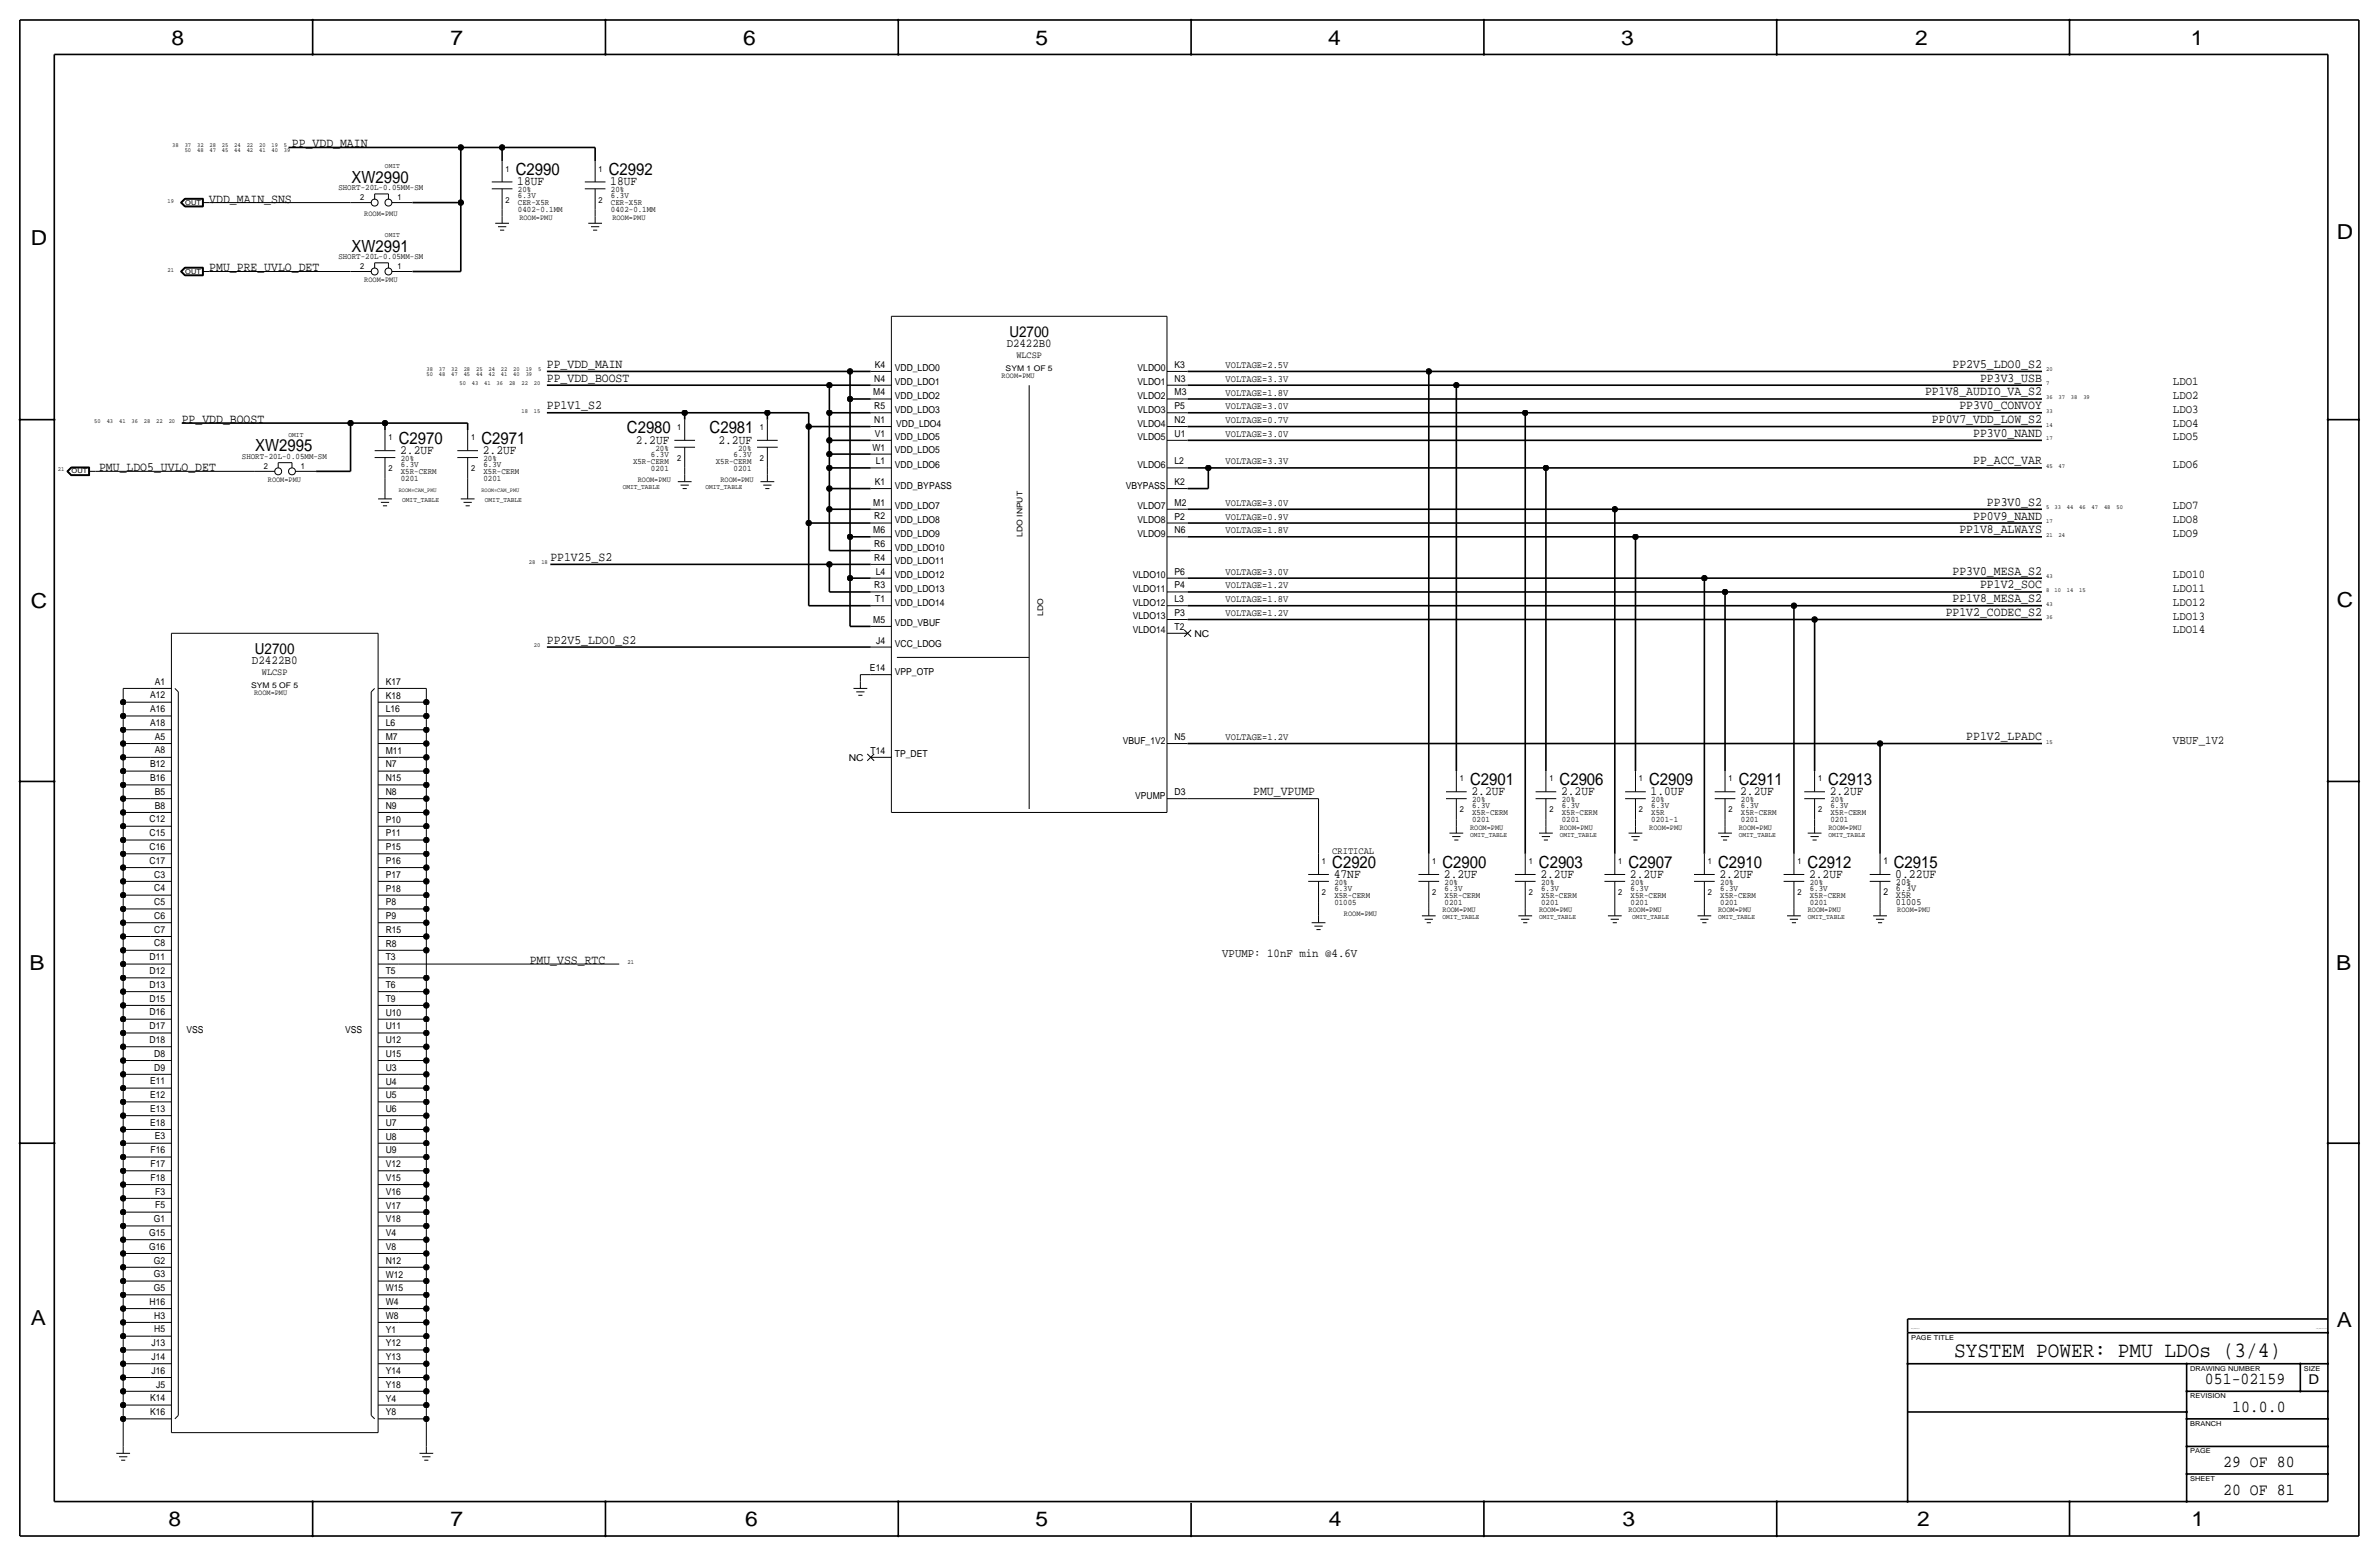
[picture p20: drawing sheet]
<svg xmlns="http://www.w3.org/2000/svg" width="877mm" height="574mm" viewBox="0 0 877 574" stroke-linecap="round" stroke-linejoin="round" font-family="sans-serif">
<defs><g id="words">
<text font-size="8" x="720.5" y="500.1">SYSTEM POWER: PMU LDOs (3/4)</text>
<g font-size="7.6">
<text x="63.2" y="16.5">8</text>
<text x="166.1" y="16.5">7</text>
<text x="274" y="16.5">6</text>
<text x="381.7" y="16.5">5</text>
<text x="489.7" y="16.5">4</text>
<text x="597.6" y="16.5">3</text>
<text x="706.1" y="16.5">2</text>
<text x="807.7" y="16.5">1</text>
<text x="861.5" y="88.1">D</text>
<text x="11.4" y="90.4">D</text>
<text x="11.4" y="224.3">C</text>
<text x="861.5" y="223.8">C</text>
<text x="10.8" y="357.6">B</text>
<text x="861.3" y="357.4">B</text>
<text x="11.3" y="488.4">A</text>
<text x="861.5" y="489.2">A</text>
<text x="62.2" y="562.6">8</text>
<text x="166" y="562.6">7</text>
<text x="274.8" y="562.6">6</text>
<text x="381.7" y="562.6">5</text>
<text x="489.9" y="562.6">4</text>
<text x="598.1" y="562.6">3</text>
<text x="706.8" y="562.6">2</text>
<text x="807.9" y="562.6">1</text>
</g>
<g font-size="6.2">
<text x="190.2" y="64.5">C2990</text>
<text x="224.5" y="64.5">C2992</text>
<text x="129.6" y="67.3">XW2990</text>
<text x="129.6" y="92.7">XW2991</text>
<text x="231.1" y="159.8">C2980</text>
<text x="261.6" y="159.8">C2981</text>
<text x="94.1" y="166.4">XW2995</text>
<text x="147" y="163.6">C2970</text>
<text x="177.5" y="163.6">C2971</text>
<text x="542" y="289.3">C2901</text>
<text x="575" y="289.3">C2906</text>
<text x="608" y="289.3">C2909</text>
<text x="641" y="289.3">C2911</text>
<text x="674" y="289.3">C2913</text>
<text x="491.2" y="319.8">C2920</text>
<text x="531.8" y="319.8">C2900</text>
<text x="567.4" y="319.8">C2903</text>
<text x="600.4" y="319.8">C2907</text>
<text x="633.4" y="319.8">C2910</text>
<text x="666.4" y="319.8">C2912</text>
<text x="698.2" y="319.8">C2915</text>
<text x="812.9" y="510.3">051-02159</text>
<text x="822.9" y="520.4">10.0.0</text>
<text x="819.6" y="540.8">29 OF 80</text>
<text x="819.6" y="550.9">20 OF 81</text>
</g>
<g font-size="5.6">
<text x="372.1" y="124.2">U2700</text>
<text x="94" y="241">U2700</text>
</g>
<text font-size="5" x="851.1" y="510.3">D</text>
<g font-size="4.7">
<text x="107.6" y="54.3">PP_VDD_MAIN</text>
<text x="190.7" y="68.3">18UF</text>
<text x="225" y="68.3">18UF</text>
<text x="77.2" y="74.7">VDD_MAIN_SNS</text>
<text x="77.2" y="100.1">PMU_PRE_UVLO_DET</text>
<text x="201.6" y="135.6">PP_VDD_MAIN</text>
<text x="719.8" y="135.6">PP2V5_LDO0_S2</text>
<text x="201.6" y="140.7">PP_VDD_BOOST</text>
<text x="730" y="140.7">PP3V3_USB</text>
<text x="709.7" y="145.8">PP1V8_AUDIO_VA_S2</text>
<text x="67" y="155.9">PP_VDD_BOOST</text>
<text x="201.6" y="150.9">PP1V1_S2</text>
<text x="712.2" y="155.9">PP0V7_VDD_LOW_S2</text>
<text x="722.4" y="150.9">PP3V0_CONVOY</text>
<text x="727.5" y="161">PP3V0_NAND</text>
<text x="147.5" y="167.4">2.2UF</text>
<text x="178" y="167.4">2.2UF</text>
<text x="234.4" y="163.6">2.2UF</text>
<text x="264.8" y="163.6">2.2UF</text>
<text x="36.5" y="173.7">PMU_LDO5_UVLO_DET</text>
<text x="727.5" y="171.2">PP_ACC_VAR</text>
<text x="727.5" y="191.5">PP0V9_NAND</text>
<text x="732.5" y="186.4">PP3V0_S2</text>
<text x="722.4" y="196.6">PP1V8_ALWAYS</text>
<text x="202.9" y="206.7">PP1V25_S2</text>
<text x="719.8" y="211.8">PP3V0_MESA_S2</text>
<text x="719.8" y="222">PP1V8_MESA_S2</text>
<text x="730" y="216.9">PP1V2_SOC</text>
<text x="717.3" y="227.1">PP1V2_CODEC_S2</text>
<text x="201.6" y="237.2">PP2V5_LDO0_S2</text>
<text x="724.9" y="272.8">PP1V2_LPADC</text>
<text x="462" y="293.1">PMU_VPUMP</text>
<text x="542.5" y="293.1">2.2UF</text>
<text x="575.5" y="293.1">2.2UF</text>
<text x="608.5" y="293.1">1.0UF</text>
<text x="641.6" y="293.1">2.2UF</text>
<text x="674.6" y="293.1">2.2UF</text>
<text x="491.7" y="323.6">47NF</text>
<text x="532.3" y="323.6">2.2UF</text>
<text x="567.9" y="323.6">2.2UF</text>
<text x="600.9" y="323.6">2.2UF</text>
<text x="633.9" y="323.6">2.2UF</text>
<text x="667" y="323.6">2.2UF</text>
<text x="698.7" y="323.6">0.22UF</text>
<text x="195.3" y="355.3">PMU_VSS_RTC</text>
</g>
<text font-size="4.5" x="92.8" y="244.9">D2422B0</text>
<g font-size="4.4">
<text x="371.1" y="128">D2422B0</text>
<text x="801.1" y="142">LDO1</text>
<text x="801.1" y="147.1">LDO2</text>
<text x="801.1" y="152.2">LDO3</text>
<text x="801.1" y="157.2">LDO4</text>
<text x="801.1" y="162.3">LDO5</text>
<text x="801.1" y="172.5">LDO6</text>
<text x="801.1" y="187.7">LDO7</text>
<text x="801.1" y="192.8">LDO8</text>
<text x="801.1" y="197.9">LDO9</text>
<text x="801.1" y="213.1">LDO10</text>
<text x="801.1" y="218.2">LDO11</text>
<text x="801.1" y="223.3">LDO12</text>
<text x="801.1" y="233.4">LDO14</text>
<text x="801.1" y="228.3">LDO13</text>
<text x="801.1" y="274.1">VBUF_1V2</text>
<text x="450.6" y="352.8">VPUMP: 10nF min @4.6V</text>
</g>
<g font-size="3.6">
<text x="451.8" y="135.6">VOLTAGE=2.5V</text>
<text x="451.8" y="140.7">VOLTAGE=3.3V</text>
<text x="451.8" y="145.8">VOLTAGE=1.8V</text>
<text x="451.8" y="150.9">VOLTAGE=3.0V</text>
<text x="451.8" y="156">VOLTAGE=0.7V</text>
<text x="451.8" y="161">VOLTAGE=3.0V</text>
<text x="451.8" y="171.2">VOLTAGE=3.3V</text>
<text x="451.8" y="186.4">VOLTAGE=3.0V</text>
<text x="451.8" y="191.5">VOLTAGE=0.9V</text>
<text x="451.8" y="196.6">VOLTAGE=1.8V</text>
<text x="451.8" y="211.8">VOLTAGE=3.0V</text>
<text x="451.8" y="222">VOLTAGE=1.8V</text>
<text x="451.8" y="216.9">VOLTAGE=1.2V</text>
<text x="451.8" y="227.1">VOLTAGE=1.2V</text>
<text x="451.8" y="272.8">VOLTAGE=1.2V</text>
<text x="491.2" y="314.7">CRITICAL</text>
</g>
<g font-size="3.5">
<text x="374.7" y="131.8">WLCSP</text>
<text x="322.5" y="135.6">K4</text>
<text x="329.9" y="136.9">VDD_LDO0</text>
<text x="419.4" y="136.9">VLDO0</text>
<text x="433" y="135.6">K3</text>
<text x="322.3" y="140.7">N4</text>
<text x="329.9" y="142">VDD_LDO1</text>
<text x="419.4" y="142">VLDO1</text>
<text x="433" y="140.7">N3</text>
<text x="322" y="145.8">M4</text>
<text x="329.9" y="147.1">VDD_LDO2</text>
<text x="419.4" y="147">VLDO2</text>
<text x="433" y="145.8">M3</text>
<text x="322.3" y="155.9">N1</text>
<text x="322.3" y="150.8">R5</text>
<text x="329.9" y="152.1">VDD_LDO3</text>
<text x="419.4" y="152.1">VLDO3</text>
<text x="433" y="155.9">N2</text>
<text x="433" y="150.9">P5</text>
<text x="322.5" y="161">V1</text>
<text x="330.4" y="157.2">VDD_LDO4</text>
<text x="419.4" y="157.2">VLDO4</text>
<text x="433" y="161">U1</text>
<text x="321.6" y="166.1">W1</text>
<text x="329.9" y="162">VDD_LDO5</text>
<text x="329.9" y="167.1">VDD_LDO5</text>
<text x="419.4" y="162.3">VLDO5</text>
<text x="322.8" y="171.2">L1</text>
<text x="329.9" y="172.5">VDD_LDO6</text>
<text x="419.4" y="172.5">VLDO6</text>
<text x="433" y="171.2">L2</text>
<text x="322.5" y="178.8">K1</text>
<text x="433" y="178.8">K2</text>
<text x="329.9" y="180.1">VDD_BYPASS</text>
<text x="415" y="180.1">VBYPASS</text>
<text x="322" y="186.4">M1</text>
<text x="322.3" y="191.5">R2</text>
<text x="329.9" y="187.7">VDD_LDO7</text>
<text x="419.4" y="187.7">VLDO7</text>
<text x="433" y="191.5">P2</text>
<text x="433" y="186.4">M2</text>
<text x="322" y="196.6">M6</text>
<text x="329.9" y="192.8">VDD_LDO8</text>
<text x="329.9" y="197.8">VDD_LDO9</text>
<text x="419.4" y="192.8">VLDO8</text>
<text x="419.4" y="197.9">VLDO9</text>
<text x="433" y="196.6">N6</text>
<text x="322.3" y="201.6">R6</text>
<text x="329.9" y="202.9">VDD_LDO10</text>
<text x="322.3" y="206.7">R4</text>
<text x="329.9" y="208">VDD_LDO11</text>
<text x="322.8" y="211.8">L4</text>
<text x="329.9" y="213.1">VDD_LDO12</text>
<text x="417.6" y="213.1">VLDO10</text>
<text x="433" y="211.8">P6</text>
<text x="322.3" y="216.9">R3</text>
<text x="322.7" y="222">T1</text>
<text x="329.9" y="218.2">VDD_LDO13</text>
<text x="417.6" y="218.2">VLDO11</text>
<text x="433" y="222">L3</text>
<text x="433" y="216.9">P4</text>
<text x="329.9" y="223.3">VDD_LDO14</text>
<text x="417.6" y="223.3">VLDO12</text>
<text x="433" y="227.1">P3</text>
<text x="322" y="229.6">M5</text>
<text x="329.9" y="230.9">VDD_VBUF</text>
<text x="417.6" y="233.4">VLDO14</text>
<text x="417.6" y="228.3">VLDO13</text>
<text x="433" y="232.1">T2</text>
<text x="323" y="237.2">J4</text>
<text x="329.9" y="238.5">VCC_LDOG</text>
<text x="440.4" y="234.7">NC</text>
<text x="96.6" y="248.7">WLCSP</text>
<text x="320.7" y="247.4">E14</text>
<text x="329.9" y="248.7">VPP_OTP</text>
<text x="55.3" y="257.4">A12</text>
<text x="57.1" y="252.3">A1</text>
<text x="142.2" y="257.5">K18</text>
<text x="142.2" y="252.4">K17</text>
<text x="55.3" y="262.5">A16</text>
<text x="142.2" y="262.6">L16</text>
<text x="55.3" y="267.6">A18</text>
<text x="142.2" y="267.6">L6</text>
<text x="57.1" y="272.6">A5</text>
<text x="142.2" y="272.7">M7</text>
<text x="414" y="274.1">VBUF_1V2</text>
<text x="433" y="272.8">N5</text>
<text x="57.1" y="277.7">A8</text>
<text x="142.2" y="277.8">M11</text>
<text x="312.9" y="280.4">NC</text>
<text x="320.9" y="277.8">T14</text>
<text x="329.9" y="279.1">TP_DET</text>
<text x="55.3" y="287.9">B16</text>
<text x="55.3" y="282.8">B12</text>
<text x="142.2" y="288">N15</text>
<text x="142.2" y="282.9">N7</text>
<text x="57.1" y="293">B5</text>
<text x="142.2" y="293">N8</text>
<text x="433" y="293.1">D3</text>
<text x="57.1" y="298">B8</text>
<text x="142.2" y="298.1">N9</text>
<text x="418.5" y="294.4">VPUMP</text>
<text x="55.1" y="303.1">C12</text>
<text x="142.2" y="303.2">P10</text>
<text x="55.1" y="308.2">C15</text>
<text x="142.2" y="308.3">P11</text>
<text x="55.1" y="313.3">C16</text>
<text x="142.2" y="313.4">P15</text>
<text x="55.1" y="318.4">C17</text>
<text x="56.9" y="323.5">C3</text>
<text x="142.2" y="323.5">P17</text>
<text x="142.2" y="318.4">P16</text>
<text x="694.4" y="318.5">1</text>
<text x="56.9" y="328.5">C4</text>
<text x="142.2" y="328.6">P18</text>
<text x="694.4" y="329.9">2</text>
<text x="699" y="328.4">6.3V</text>
<text x="699" y="326.1">20%</text>
<text x="56.9" y="333.6">C5</text>
<text x="142.2" y="333.7">P8</text>
<text x="699" y="333.5">01005</text>
<text x="699" y="331">X5R</text>
<text x="56.9" y="338.7">C6</text>
<text x="142.2" y="338.8">P9</text>
<text x="56.9" y="343.8">C7</text>
<text x="142.2" y="343.9">R15</text>
<text x="55.1" y="353.9">D11</text>
<text x="56.9" y="348.9">C8</text>
<text x="142.2" y="348.9">R8</text>
<text x="55.1" y="359">D12</text>
<text x="142.2" y="359.1">T5</text>
<text x="142.2" y="354">T3</text>
<text x="55.1" y="364.1">D13</text>
<text x="142.2" y="364.2">T6</text>
<text x="55.1" y="369.2">D15</text>
<text x="142.2" y="369.3">T9</text>
<text x="55.1" y="374.3">D16</text>
<text x="142.2" y="374.3">U10</text>
<text x="55.1" y="379.4">D17</text>
<text x="68.8" y="380.7">VSS</text>
<text x="127.2" y="380.7">VSS</text>
<text x="142.2" y="379.4">U11</text>
<text x="55.1" y="384.4">D18</text>
<text x="56.9" y="389.5">D8</text>
<text x="142.2" y="389.6">U15</text>
<text x="142.2" y="384.5">U12</text>
<text x="56.9" y="394.6">D9</text>
<text x="142.2" y="394.7">U3</text>
<text x="55.3" y="399.7">E11</text>
<text x="142.2" y="399.8">U4</text>
<text x="55.3" y="404.8">E12</text>
<text x="142.2" y="404.8">U5</text>
<text x="55.3" y="409.8">E13</text>
<text x="142.2" y="409.9">U6</text>
<text x="55.3" y="414.9">E18</text>
<text x="142.2" y="415">U7</text>
<text x="55.5" y="425.1">F16</text>
<text x="57.1" y="420">E3</text>
<text x="142.2" y="425.2">U9</text>
<text x="142.2" y="420.1">U8</text>
<text x="55.5" y="430.2">F17</text>
<text x="142.2" y="430.2">V12</text>
<text x="55.5" y="435.3">F18</text>
<text x="142.2" y="435.3">V15</text>
<text x="57.2" y="440.3">F3</text>
<text x="142.2" y="440.4">V16</text>
<text x="57.2" y="445.4">F5</text>
<text x="142.2" y="445.5">V17</text>
<text x="55" y="455.6">G15</text>
<text x="56.7" y="450.5">G1</text>
<text x="142.2" y="455.7">V4</text>
<text x="142.2" y="450.6">V18</text>
<text x="55" y="460.7">G16</text>
<text x="142.2" y="460.7">V8</text>
<text x="56.7" y="465.7">G2</text>
<text x="142.2" y="465.8">N12</text>
<text x="56.7" y="470.8">G3</text>
<text x="142.2" y="470.9">W12</text>
<text x="56.7" y="475.9">G5</text>
<text x="142.2" y="476">W15</text>
<text x="55.1" y="481">H16</text>
<text x="142.2" y="481.1">W4</text>
<text x="56.9" y="491.1">H5</text>
<text x="56.9" y="486.1">H3</text>
<text x="142.2" y="491.2">Y1</text>
<text x="142.2" y="486.1">W8</text>
<text x="55.8" y="496.2">J13</text>
<text x="142.2" y="496.3">Y12</text>
<text x="55.8" y="501.3">J14</text>
<text x="142.2" y="501.4">Y13</text>
<text x="55.8" y="506.4">J16</text>
<text x="142.2" y="506.5">Y14</text>
<text x="57.6" y="511.5">J5</text>
<text x="142.2" y="511.5">Y18</text>
<text x="55.3" y="521.6">K16</text>
<text x="55.3" y="516.6">K14</text>
<text x="142.2" y="521.7">Y8</text>
<text x="142.2" y="516.6">Y4</text>
</g>
<g font-size="3.1">
<text x="186.4" y="63.2">1</text>
<text x="220.7" y="63.2">1</text>
<text x="124.7" y="70.1">SHORT-20L-0.05MM-SM</text>
<text x="191" y="70.9">20%</text>
<text x="225.2" y="70.9">20%</text>
<text x="132.8" y="73.7">2</text>
<text x="146.5" y="73.7">1</text>
<text x="186.4" y="74.7">2</text>
<text x="191" y="75.7">CER-X5R</text>
<text x="191" y="73.2">6.3V</text>
<text x="220.7" y="74.7">2</text>
<text x="225.2" y="75.7">CER-X5R</text>
<text x="225.2" y="73.2">6.3V</text>
<text x="191" y="78.2">0402-0.1MM</text>
<text x="225.2" y="78.2">0402-0.1MM</text>
<text x="124.7" y="95.5">SHORT-20L-0.05MM-SM</text>
<text x="132.8" y="99.1">2</text>
<text x="146.5" y="99.1">1</text>
<text x="249.6" y="158.5">1</text>
<text x="280.1" y="158.5">1</text>
<text x="143.2" y="162.3">1</text>
<text x="173.7" y="162.3">1</text>
<text x="241.6" y="166.1">20%</text>
<text x="272.1" y="166.1">20%</text>
<text x="89.2" y="169.2">SHORT-20L-0.05MM-SM</text>
<text x="97.2" y="172.7">2</text>
<text x="110.9" y="172.7">1</text>
<text x="143.2" y="173.7">2</text>
<text x="147.8" y="172.2">6.3V</text>
<text x="147.8" y="169.9">20%</text>
<text x="173.7" y="173.7">2</text>
<text x="178.3" y="169.9">20%</text>
<text x="178.3" y="172.2">6.3V</text>
<text x="233.4" y="170.9">X5R-CERM</text>
<text x="240" y="168.4">6.3V</text>
<text x="240" y="173.5">0201</text>
<text x="249.6" y="169.9">2</text>
<text x="263.9" y="170.9">X5R-CERM</text>
<text x="270.5" y="173.5">0201</text>
<text x="270.5" y="168.4">6.3V</text>
<text x="280.1" y="169.9">2</text>
<text x="147.8" y="177.3">0201</text>
<text x="147.8" y="174.8">X5R-CERM</text>
<text x="178.3" y="174.8">X5R-CERM</text>
<text x="178.3" y="177.3">0201</text>
<text x="538.2" y="288">1</text>
<text x="571.2" y="288">1</text>
<text x="604.2" y="288">1</text>
<text x="637.2" y="288">1</text>
<text x="670.3" y="288">1</text>
<text x="538.2" y="299.5">2</text>
<text x="542.7" y="297.9">6.3V</text>
<text x="542.7" y="295.7">20%</text>
<text x="571.2" y="299.5">2</text>
<text x="575.8" y="297.9">6.3V</text>
<text x="575.8" y="295.7">20%</text>
<text x="604.2" y="299.5">2</text>
<text x="608.8" y="295.7">20%</text>
<text x="608.8" y="297.9">6.3V</text>
<text x="637.2" y="299.5">2</text>
<text x="641.8" y="295.7">20%</text>
<text x="641.8" y="297.9">6.3V</text>
<text x="670.3" y="299.5">2</text>
<text x="674.8" y="295.7">20%</text>
<text x="674.8" y="297.9">6.3V</text>
<text x="542.7" y="300.5">X5R-CERM</text>
<text x="542.7" y="303">0201</text>
<text x="575.8" y="303">0201</text>
<text x="575.8" y="300.5">X5R-CERM</text>
<text x="608.8" y="300.5">X5R</text>
<text x="608.8" y="303">0201-1</text>
<text x="641.8" y="303">0201</text>
<text x="641.8" y="300.5">X5R-CERM</text>
<text x="674.8" y="300.5">X5R-CERM</text>
<text x="674.8" y="303">0201</text>
<text x="487.4" y="318.5">1</text>
<text x="528" y="318.5">1</text>
<text x="563.6" y="318.5">1</text>
<text x="596.6" y="318.5">1</text>
<text x="629.6" y="318.5">1</text>
<text x="662.6" y="318.5">1</text>
<text x="487.4" y="329.9">2</text>
<text x="491.9" y="328.4">6.3V</text>
<text x="491.9" y="326.1">20%</text>
<text x="528" y="329.9">2</text>
<text x="532.6" y="326.1">20%</text>
<text x="532.6" y="328.4">6.3V</text>
<text x="563.6" y="329.9">2</text>
<text x="568.1" y="326.1">20%</text>
<text x="568.1" y="328.4">6.3V</text>
<text x="596.6" y="329.9">2</text>
<text x="601.2" y="328.4">6.3V</text>
<text x="601.2" y="326.1">20%</text>
<text x="629.6" y="329.9">2</text>
<text x="634.2" y="328.4">6.3V</text>
<text x="634.2" y="326.1">20%</text>
<text x="662.6" y="329.9">2</text>
<text x="667.2" y="326.1">20%</text>
<text x="667.2" y="328.4">6.3V</text>
<text x="491.9" y="331">X5R-CERM</text>
<text x="491.9" y="333.5">01005</text>
<text x="532.6" y="331">X5R-CERM</text>
<text x="532.6" y="333.5">0201</text>
<text x="568.1" y="333.5">0201</text>
<text x="568.1" y="331">X5R-CERM</text>
<text x="601.2" y="333.5">0201</text>
<text x="601.2" y="331">X5R-CERM</text>
<text x="634.2" y="331">X5R-CERM</text>
<text x="634.2" y="333.5">0201</text>
<text x="667.2" y="333.5">0201</text>
<text x="667.2" y="331">X5R-CERM</text>
</g>
<g font-size="2.9">
<text x="134.3" y="79.8">ROOM=PMU</text>
<text x="191.5" y="81">ROOM=PMU</text>
<text x="225.8" y="81">ROOM=PMU</text>
<text x="134.3" y="103.9">ROOM=PMU</text>
<text x="370.8" y="136.9">SYM 1 OF 5</text>
<text x="369.3" y="139.4">ROOM=PMU</text>
<text x="98.8" y="177.5">ROOM=PMU</text>
<text x="235.1" y="177.5">ROOM=PMU</text>
<text x="265.6" y="177.5">ROOM=PMU</text>
<text x="376.9" y="197.9" transform="rotate(-90 376.9 197.9)">LDO INPUT</text>
<text x="384.6" y="227.1" transform="rotate(-90 384.6 227.1)">LDO</text>
<text x="92.6" y="253.7">SYM 5 OF 5</text>
<text x="93.7" y="256.3">ROOM=PMU</text>
<text x="542" y="305.8">ROOM=PMU</text>
<text x="575" y="305.8">ROOM=PMU</text>
<text x="608" y="305.8">ROOM=PMU</text>
<text x="641" y="305.8">ROOM=PMU</text>
<text x="674.1" y="305.8">ROOM=PMU</text>
<text x="495.5" y="337.6">ROOM=PMU</text>
<text x="531.8" y="336.3">ROOM=PMU</text>
<text x="567.4" y="336.3">ROOM=PMU</text>
<text x="600.4" y="336.3">ROOM=PMU</text>
<text x="633.4" y="336.3">ROOM=PMU</text>
<text x="666.4" y="336.3">ROOM=PMU</text>
<text x="699.5" y="336.3">ROOM=PMU</text>
</g>
<g font-size="2.6">
<text x="141.9" y="62">OMIT</text>
<text x="141.9" y="87.4">OMIT</text>
<text x="106.4" y="161">OMIT</text>
<text x="148.3" y="185.2">OMIT_TABLE</text>
<text x="178.8" y="185.2">OMIT_TABLE</text>
<text x="229.6" y="180.1">OMIT_TABLE</text>
<text x="260" y="180.1">OMIT_TABLE</text>
<text x="542" y="308.4">OMIT_TABLE</text>
<text x="575" y="308.4">OMIT_TABLE</text>
<text x="641" y="308.4">OMIT_TABLE</text>
<text x="674.1" y="308.4">OMIT_TABLE</text>
<text x="531.8" y="338.8">OMIT_TABLE</text>
<text x="567.4" y="338.8">OMIT_TABLE</text>
<text x="601.7" y="338.8">OMIT_TABLE</text>
<text x="633.4" y="338.8">OMIT_TABLE</text>
<text x="666.4" y="338.8">OMIT_TABLE</text>
</g>
<g font-size="2.5">
<text x="68.3" y="75.4">OUT</text>
<text x="68.3" y="100.8">OUT</text>
<text x="26.4" y="174.5">OUT</text>
<text x="704.5" y="493.8">PAGE TITLE</text>
<text x="807.4" y="505.2">DRAWING NUMBER</text>
<text x="849.3" y="505.2">SIZE</text>
<text x="807.4" y="515.4">REVISION</text>
<text x="807.4" y="525.5">BRANCH</text>
<text x="807.4" y="535.7">PAGE</text>
<text x="807.4" y="545.8">SHEET</text>
</g>
<g font-size="2.3">
<text x="63.5" y="54.4">38</text>
<text x="68.1" y="56.2">50</text>
<text x="68.1" y="54.4">37</text>
<text x="72.7" y="56.2">48</text>
<text x="72.7" y="54.4">32</text>
<text x="77.2" y="56.2">47</text>
<text x="77.2" y="54.4">28</text>
<text x="81.8" y="56.2">45</text>
<text x="81.8" y="54.4">25</text>
<text x="86.4" y="56.2">44</text>
<text x="86.4" y="54.4">24</text>
<text x="91" y="56.2">42</text>
<text x="91" y="54.4">22</text>
<text x="95.5" y="56.2">41</text>
<text x="95.5" y="54.4">20</text>
<text x="100.1" y="56.2">40</text>
<text x="100.1" y="54.4">19</text>
<text x="104.7" y="56.2">39</text>
<text x="104.7" y="54.4">5</text>
<text x="61.7" y="74.7">19</text>
<text x="61.7" y="100.1">21</text>
<text x="157.2" y="136.9">38</text>
<text x="161.8" y="136.9">37</text>
<text x="166.4" y="136.9">32</text>
<text x="170.9" y="136.9">28</text>
<text x="175.5" y="136.9">25</text>
<text x="180.1" y="136.9">24</text>
<text x="184.7" y="136.9">22</text>
<text x="189.2" y="136.9">20</text>
<text x="193.8" y="136.9">19</text>
<text x="198.4" y="136.9">5</text>
<text x="754.4" y="136.9">20</text>
<text x="157.2" y="138.7">50</text>
<text x="161.8" y="138.7">48</text>
<text x="166.4" y="138.7">47</text>
<text x="169.4" y="142">50</text>
<text x="170.9" y="138.7">45</text>
<text x="173.9" y="142">43</text>
<text x="175.5" y="138.7">44</text>
<text x="178.5" y="142">41</text>
<text x="180.1" y="138.7">42</text>
<text x="183.1" y="142">36</text>
<text x="184.7" y="138.7">41</text>
<text x="187.7" y="142">28</text>
<text x="189.2" y="138.7">40</text>
<text x="192.2" y="142">22</text>
<text x="193.8" y="138.7">39</text>
<text x="196.8" y="142">20</text>
<text x="754.4" y="142">7</text>
<text x="754.4" y="147.1">36</text>
<text x="758.9" y="147.1">37</text>
<text x="763.5" y="147.1">38</text>
<text x="768.1" y="147.1">39</text>
<text x="34.8" y="156">50</text>
<text x="39.3" y="156">43</text>
<text x="43.9" y="156">41</text>
<text x="48.5" y="156">36</text>
<text x="53.1" y="156">28</text>
<text x="57.6" y="156">22</text>
<text x="62.2" y="156">20</text>
<text x="192.2" y="152.1">18</text>
<text x="196.8" y="152.1">15</text>
<text x="754.4" y="152.1">33</text>
<text x="754.4" y="157.2">14</text>
<text x="754.4" y="162.3">17</text>
<text x="21.3" y="173.7">21</text>
<text x="754.3" y="172.5">45</text>
<text x="758.9" y="172.5">47</text>
<text x="754.3" y="187.7">5</text>
<text x="757.4" y="187.7">33</text>
<text x="762" y="187.7">44</text>
<text x="766.5" y="187.7">46</text>
<text x="771.1" y="187.7">47</text>
<text x="775.7" y="187.7">48</text>
<text x="780.3" y="187.7">50</text>
<text x="754.3" y="192.8">17</text>
<text x="754.4" y="197.9">21</text>
<text x="758.9" y="197.9">24</text>
<text x="195" y="208">28</text>
<text x="199.6" y="208">18</text>
<text x="754.3" y="213.1">43</text>
<text x="754.3" y="218.2">8</text>
<text x="757.4" y="218.2">10</text>
<text x="762" y="218.2">14</text>
<text x="766.5" y="218.2">15</text>
<text x="754.4" y="223.3">43</text>
<text x="754.4" y="228.3">36</text>
<text x="196.8" y="238.5">20</text>
<text x="754.3" y="274.1">15</text>
<text x="231.4" y="355.3">21</text>
</g>
<g font-size="2.2">
<text x="147" y="181.4">ROOM=CAM_PMU</text>
<text x="177.5" y="181.4">ROOM=CAM_PMU</text>
</g>
<g font-size=".4">
<text x="704.5" y="490">SYNC_MASTER=sync</text>
<text x="853.9" y="490">SYNC_DATE=04/14/2017</text>
</g>
</g></defs>
<g fill="none" stroke="#000" stroke-width=".37">
<path d="M185.1 59.4v7.7zM219.4 59.4v7.7zM66.5 74.7l1.6-1.6zM66.5 74.7l1.6 1.5zM66.7 74.7l1.5 1.5zM66.7 74.7l1.5-1.5zM66.9 74.7l1.3-1.4zM66.9 74.7l1.3 1.3zM67 74.7l1.3 1.2zM67 74.7l1.3-1.3zM68.1 76.2h6.8zM68.1 73.1h6.8z"/>
<path d="M68.2 76.2h6.6zM68.2 73.2h6.6zM68.2 73.3h6.5zM68.2 76h6.5zM68.3 73.4h6.3zM68.3 75.9h6.3zM74.6 74.7h2.6zM74.6 73.4v2.5zM74.7 73.3v2.7zM74.8 73.2v2.9zM74.9 73.1v3.2zM77.2 74.7h52z"/>
<path d="M129.2 74.7h7.7zM138.1 71.5h5.1zM138.1 71.5v1.9zM143.2 71.5v1.9zM144.5 74.7h7.6zM181.3 67.1h7.6zM181.3 69.6h7.6zM185.1 77.2v2.6zM185.1 69.6v7.6zM185.1 79.8v2.5zM215.6 67.1h7.6zM215.6 69.6h7.6z"/>
<path d="M219.4 77.2v2.6zM219.4 79.8v2.5zM219.4 69.6v7.6zM68.1 98.5h6.8zM68.2 98.6h6.6zM68.2 98.7h6.5zM68.3 98.8h6.3zM74.6 98.8v2.5zM74.7 98.7v2.7zM74.8 98.6v2.9zM74.9 98.5v3.2zM138.1 96.9h5.1z"/>
<path d="M138.1 96.9v1.9zM143.2 96.9v1.9zM182.6 82.3h5.1zM183.6 83.6h3zM184.4 84.8h1.5zM216.9 82.3h5zM217.9 83.6h3zM218.6 84.8h1.6zM66.5 100.1l1.6-1.6zM66.5 100.1l1.6 1.5zM66.7 100.1l1.5 1.5zM66.7 100.1l1.5-1.5z"/>
<path d="M66.9 100.1l1.3-1.4zM66.9 100.1l1.3 1.3zM67 100.1l1.3 1.2zM67 100.1l1.3-1.3zM68.1 101.6h6.8zM68.2 101.6h6.6zM68.2 101.4h6.5zM68.3 101.3h6.3zM74.6 100.1h2.6zM77.2 100.1h52zM129.2 100.1h7.7zM144.5 100.1h7.6z"/>
<path d="M328.6 116.6h101.6zM328.6 116.6v182.9zM430.2 116.6v182.9zM321 136.9h7.6zM430.2 136.9h7.6zM141.9 158.5v7.6zM172.4 158.5v7.6zM252.4 154.7v7.6zM282.9 154.7v7.6zM321 157.2h7.6zM321 152.1h7.6zM321 147.1h7.6z"/>
<path d="M321 142h7.6zM379.4 142v156.2zM430.2 157.2h7.6zM430.2 147.1h7.6zM430.2 152.1h7.6zM430.2 142h7.6zM24.6 173.7l1.6-1.5zM24.6 173.7l1.6 1.6zM24.8 173.7l1.5 1.5zM24.8 173.7l1.5-1.4zM24.9 173.7l1.4-1.3zM24.9 173.7l1.4 1.4z"/>
<path d="M25.1 173.7l1.3 1.3zM25.1 173.7l1.3-1.2zM26.2 175.3h6.8zM26.2 172.2h6.8zM26.3 175.2h6.6zM26.3 172.3h6.6zM26.3 172.4h6.5zM26.3 175.1h6.5zM26.4 175h6.3zM26.4 172.5h6.3zM32.7 173.7h2.6zM32.7 172.5v2.5z"/>
<path d="M32.8 172.4v2.7zM32.9 172.3v2.9zM33 172.2v3.1zM35.3 173.7h58.4zM93.7 173.7h7.6zM102.6 170.5h5zM102.6 170.5v2zM107.6 170.5v2zM108.9 173.7h7.6zM138.1 168.7h7.6zM138.1 166.1h7.6zM141.9 176.3v5.1z"/>
<path d="M141.9 168.7v7.6zM168.6 166.1h7.6zM168.6 168.7h7.6zM172.4 176.3v5.1zM172.4 168.7v7.6zM248.6 162.3h7.6zM248.6 164.8h7.6zM249.9 177.5h5.1zM250.9 178.8h3zM252.4 172.5v2.5zM252.4 175v2.5zM252.4 164.8v7.7z"/>
<path d="M279.1 164.8h7.6zM279.1 162.3h7.6zM280.4 177.5h5zM281.4 178.8h3zM282.9 172.5v2.5zM282.9 175v2.5zM282.9 164.8v7.7zM321 172.5h7.6zM321 162.3h7.6zM321 167.4h7.6zM430.2 172.5h7.6zM430.2 162.3h7.6z"/>
<path d="M139.4 183.9h5.1zM140.4 185.2h3.1zM141.2 186.4h1.5zM141.9 181.4v2.5zM169.9 183.9h5.1zM170.9 185.2h3zM171.7 186.4h1.5zM172.4 181.4v2.5zM251.7 180.1h1.5zM282.1 180.1h1.6zM321 192.8h7.6zM321 197.9h7.6z"/>
<path d="M321 187.7h7.6zM321 180.1h7.6zM430.2 187.7h7.6zM430.2 192.8h7.6zM430.2 180.1h7.6zM430.2 197.9h7.6zM321 213.1h7.6zM321 218.2h7.6zM321 208h7.6zM321 202.9h7.6zM430.2 213.1h7.6zM430.2 218.2h7.6z"/>
<path d="M63.2 233.4h76.2zM63.2 233.4v294.7zM139.4 233.4v294.7zM321 238.5h7.6zM321 230.9h7.6zM321 223.3h7.6zM430.2 233.4h7.6zM430.2 228.3h7.6zM430.2 223.3h7.6zM436.6 234.7l2.5-2.5zM436.6 232.2l2.5 2.5zM45.4 253.7h10.2z"/>
<path d="M45.4 253.7v5.1zM45.4 258.8h10.2zM45.4 258.8v5.1zM55.6 258.8h7.6zM55.6 253.7h7.6zM64.5 253.7l1.2 1.3zM65.7 255v266.7zM136.9 255v266.7zM138.1 253.7l-1.2 1.3zM139.4 258.8h7.6zM139.4 253.7h7.6zM147 258.8h10.2z"/>
<path d="M147 253.7h10.2zM157.2 253.7v5.1zM157.2 258.8v5.1zM314.7 253.7h5zM315.7 255h3zM316.4 256.3h1.6zM317.2 248.7h3.8zM317.2 248.7v2.5zM317.2 251.2v2.5zM321 248.7h7.6zM330.7 242.3h48.7zM45.4 263.9h10.2z"/>
<path d="M45.4 263.9v5.1zM45.4 269h10.2zM45.4 269v5.1zM45.4 274.1h10.2zM45.4 274.1v5zM45.4 279.1h10.2zM45.4 279.1v5.1zM55.6 263.9h7.6zM55.6 269h7.6zM55.6 279.1h7.6zM55.6 274.1h7.6zM139.4 279.1h7.6z"/>
<path d="M139.4 269h7.6zM139.4 274.1h7.6zM139.4 263.9h7.6zM147 263.9h10.2zM147 269h10.2zM147 274.1h10.2zM147 279.1h10.2zM157.2 263.9v5.1zM157.2 269v5.1zM157.2 274.1v5zM157.2 279.1v5.1zM319.7 277.9l2.6 2.5z"/>
<path d="M321 279.1h7.6zM322.3 277.9l-2.6 2.5zM430.2 274.1h7.6zM45.4 284.2h10.2zM45.4 284.2v5.1zM45.4 289.3h10.2zM45.4 289.3v5.1zM45.4 294.4h10.2zM45.4 294.4v5.1zM45.4 299.5h10.2zM45.4 299.5v5zM55.6 284.2h7.6z"/>
<path d="M55.6 289.3h7.6zM55.6 294.4h7.6zM55.6 299.5h7.6zM139.4 299.5h7.6zM139.4 294.4h7.6zM139.4 284.2h7.6zM139.4 289.3h7.6zM147 284.2h10.2zM147 289.3h10.2zM147 294.4h10.2zM147 299.5h10.2zM157.2 284.2v5.1z"/>
<path d="M157.2 289.3v5.1zM157.2 294.4v5.1zM157.2 299.5v5zM328.6 299.5h101.6zM430.2 294.4h7.6zM437.8 294.4h48.3zM486.1 294.4v20.3zM533.1 294.4h7.6zM533.1 291.8h7.6zM536.9 284.2v7.6zM536.9 294.4v7.6zM566.1 294.4h7.6z"/>
<path d="M566.1 291.8h7.6zM569.9 284.2v7.6zM569.9 294.4v7.6zM599.1 294.4h7.7zM599.1 291.8h7.7zM602.9 284.2v7.6zM602.9 294.4v7.6zM632.2 291.8h7.6zM632.2 294.4h7.6zM636 284.2v7.6zM636 294.4v7.6zM665.2 294.4h7.6z"/>
<path d="M665.2 291.8h7.6zM669 284.2v7.6zM669 294.4v7.6zM45.4 304.5h10.2zM45.4 304.5v5.1zM45.4 309.6h10.2zM45.4 309.6v5.1zM45.4 314.7h10.2zM45.4 314.7v5.1zM45.4 319.8h10.2zM45.4 319.8v5.1zM55.6 319.8h7.6z"/>
<path d="M55.6 309.6h7.6zM55.6 314.7h7.6zM55.6 304.5h7.6zM139.4 319.8h7.6zM139.4 309.6h7.6zM139.4 304.5h7.6zM139.4 314.7h7.6zM147 304.5h10.2zM147 309.6h10.2zM147 314.7h10.2zM147 319.8h10.2zM157.2 304.5v5.1z"/>
<path d="M157.2 309.6v5.1zM157.2 314.7v5.1zM157.2 319.8v5.1zM486.1 314.7v7.6zM526.7 314.7v7.6zM534.4 307.1h5zM535.4 308.4h3zM536.1 309.6h1.6zM536.9 302v2.5zM536.9 304.5v2.6zM562.3 314.7v7.6zM567.4 307.1h5.1z"/>
<path d="M568.4 308.4h3.1zM569.2 309.6h1.5zM569.9 302v2.5zM569.9 304.5v2.6zM595.3 314.7v7.6zM600.4 307.1h5.1zM601.4 308.4h3.1zM602.2 309.6h1.5zM602.9 302v2.5zM602.9 304.5v2.6zM628.3 314.7v7.6zM633.4 307.1h5.1z"/>
<path d="M634.4 308.4h3.1zM635.2 309.6h1.5zM636 302v2.5zM636 304.5v2.6zM661.4 314.7v7.6zM666.4 307.1h5.1zM667.5 308.4h3zM668.2 309.6h1.5zM669 302v2.5zM669 304.5v2.6zM693.1 314.7v7.6zM45.4 324.9h10.2z"/>
<path d="M45.4 324.9v5zM45.4 329.9h10.2zM45.4 329.9v5.1zM45.4 335h10.2zM45.4 335v5.1zM55.6 335h7.6zM55.6 324.9h7.6zM55.6 329.9h7.6zM139.4 324.9h7.6zM139.4 329.9h7.6zM139.4 335h7.6zM147 324.9h10.2z"/>
<path d="M147 329.9h10.2zM147 335h10.2zM157.2 324.9v5zM157.2 329.9v5.1zM157.2 335v5.1zM482.3 324.9h7.6zM482.3 322.3h7.6zM486.1 332.5v5.1zM486.1 324.9v7.6zM486.1 337.6v2.5zM522.9 324.9h7.7zM522.9 322.3h7.7z"/>
<path d="M524.2 337.6h5.1zM525.2 338.8h3.1zM526.7 332.5v2.5zM526.7 335v2.6zM526.7 324.9v7.6zM558.5 324.9h7.6zM558.5 322.3h7.6zM559.8 337.6h5zM560.8 338.8h3zM562.3 332.5v2.5zM562.3 335v2.6zM562.3 324.9v7.6z"/>
<path d="M591.5 324.9h7.6zM591.5 322.3h7.6zM592.8 337.6h5.1zM593.8 338.8h3.1zM595.3 332.5v2.5zM595.3 324.9v7.6zM595.3 335v2.6zM624.5 324.9h7.7zM624.5 322.3h7.7zM625.8 337.6h5.1zM626.8 338.8h3.1zM628.3 332.5v2.5z"/>
<path d="M628.3 335v2.6zM628.3 324.9v7.6zM657.6 322.3h7.6zM657.6 324.9h7.6zM658.8 337.6h5.1zM659.8 338.8h3.1zM661.4 332.5v2.5zM661.4 324.9v7.6zM661.4 335v2.6zM689.3 322.3h7.6zM689.3 324.9h7.6zM690.6 337.6h5.1z"/>
<path d="M691.6 338.8h3zM693.1 332.5v2.5zM693.1 324.9v7.6zM693.1 335v2.6zM45.4 340.1h10.2zM45.4 340.1v5.1zM45.4 345.2h10.2zM45.4 345.2v5.1zM45.4 350.3h10.2zM45.4 350.3v5zM45.4 355.3v5.1zM45.4 355.3h10.2z"/>
<path d="M55.6 350.3h7.6zM55.6 355.3h7.6zM55.6 345.2h7.6zM55.6 340.1h7.6zM139.4 355.3h7.6zM139.4 350.3h7.6zM139.4 345.2h7.6zM139.4 340.1h7.6zM147 355.3h81.3zM147 340.1h10.2zM147 345.2h10.2zM147 350.3h10.2z"/>
<path d="M157.2 340.1v5.1zM157.2 345.2v5.1zM157.2 350.3v10.1zM483.6 340.1h5zM484.6 341.4h3zM485.3 342.6h1.6zM526 340.1h1.5zM561.5 340.1h1.6zM594.6 340.1h1.5zM627.6 340.1h1.5zM660.6 340.1h1.5zM692.4 340.1h1.5z"/>
<path d="M45.4 360.4h10.2zM45.4 360.4v5.1zM45.4 365.5h10.2zM45.4 365.5v5.1zM45.4 370.6v5.1zM45.4 375.7h10.2zM45.4 375.7v5zM45.4 370.6h10.2zM55.6 375.7h7.6zM55.6 370.6h7.6zM55.6 365.5h7.6zM55.6 360.4h7.6z"/>
<path d="M139.4 375.7h7.6zM139.4 370.6h7.6zM139.4 360.4h7.6zM139.4 365.5h7.6zM147 360.4h10.2zM147 365.5h10.2zM147 370.6h10.2zM147 375.7h10.2zM157.2 360.4v5.1zM157.2 365.5v5.1zM157.2 370.6v5.1zM157.2 375.7v5z"/>
<path d="M45.4 380.7h10.2zM45.4 380.7v5.1zM45.4 385.8h10.2zM45.4 385.8v5.1zM45.4 390.9h10.2zM45.4 390.9v5.1zM45.4 396h10.2zM45.4 396v5.1zM55.6 396h7.6zM55.6 390.9h7.6zM55.6 380.7h7.6zM55.6 385.8h7.6z"/>
<path d="M139.4 396h7.6zM139.4 390.9h7.6zM139.4 385.8h7.6zM139.4 380.7h7.6zM147 380.7h10.2zM147 385.8h10.2zM147 390.9h10.2zM147 396h10.2zM157.2 380.7v5.1zM157.2 385.8v5.1zM157.2 390.9v5.1zM157.2 396v5.1z"/>
<path d="M45.4 401.1h10.2zM45.4 401.1v5zM45.4 406.1h10.2zM45.4 406.1v5.1zM45.4 411.2h10.2zM45.4 411.2v5.1zM45.4 416.3h10.2zM45.4 416.3v5.1zM55.6 416.3h7.6zM55.6 411.2h7.6zM55.6 401.1h7.6zM55.6 406.1h7.6z"/>
<path d="M139.4 416.3h7.6zM139.4 406.1h7.6zM139.4 401.1h7.6zM139.4 411.2h7.6zM147 401.1h10.2zM147 406.1h10.2zM147 411.2h10.2zM147 416.3h10.2zM157.2 401.1v5zM157.2 406.1v5.1zM157.2 411.2v5.1zM157.2 416.3v5.1z"/>
<path d="M45.4 421.4h10.2zM45.4 421.4v5.1zM45.4 426.5v5zM45.4 431.5h10.2zM45.4 431.5v5.1zM45.4 436.6h10.2zM45.4 436.6v5.1zM45.4 426.5h10.2zM55.6 436.6h7.6zM55.6 431.5h7.6zM55.6 426.5h7.6zM55.6 421.4h7.6z"/>
<path d="M139.4 436.6h7.6zM139.4 431.5h7.6zM139.4 426.5h7.6zM139.4 421.4h7.6zM147 421.4h10.2zM147 426.5h10.2zM147 431.5h10.2zM147 436.6h10.2zM157.2 421.4v5.1zM157.2 426.5v5zM157.2 431.5v5.1zM157.2 436.6v5.1z"/>
<path d="M45.4 441.7h10.2zM45.4 441.7v5.1zM45.4 446.8h10.2zM45.4 446.8v5.1zM45.4 451.9h10.2zM45.4 451.9v5zM45.4 456.9h10.2zM45.4 456.9v5.1zM55.6 456.9h7.6zM55.6 441.7h7.6zM55.6 446.8h7.6zM55.6 451.9h7.6z"/>
<path d="M139.4 456.9h7.6zM139.4 451.9h7.6zM139.4 441.7h7.6zM139.4 446.8h7.6zM147 441.7h10.2zM147 446.8h10.2zM147 451.9h10.2zM147 456.9h10.2zM157.2 441.7v5.1zM157.2 446.8v5.1zM157.2 451.9v5zM157.2 456.9v5.1z"/>
<path d="M45.4 462h10.2zM45.4 462v5.1zM45.4 467.1h10.2zM45.4 467.1v5.1zM45.4 472.2h10.2zM45.4 472.2v5.1zM45.4 477.3h10.2zM45.4 477.3v5zM55.6 477.3h7.6zM55.6 467.1h7.6zM55.6 472.2h7.6zM55.6 462h7.6z"/>
<path d="M139.4 477.3h7.6zM139.4 467.1h7.6zM139.4 472.2h7.6zM139.4 462h7.6zM147 462h10.2zM147 467.1h10.2zM147 472.2h10.2zM147 477.3h10.2zM157.2 462v5.1zM157.2 467.1v5.1zM157.2 472.2v5.1zM157.2 477.3v5z"/>
<path d="M45.4 482.3h10.2zM45.4 482.3v5.1zM45.4 487.4h10.2zM45.4 487.4v5.1zM45.4 492.5h10.2zM45.4 492.5v5.1zM45.4 497.6v5.1zM45.4 497.6h10.2zM55.6 497.6h7.6zM55.6 492.5h7.6zM55.6 487.4h7.6zM55.6 482.3h7.6z"/>
<path d="M139.4 492.5h7.6zM139.4 497.6h7.6zM139.4 487.4h7.6zM139.4 482.3h7.6zM147 482.3h10.2zM147 487.4h10.2zM147 492.5h10.2zM147 497.6h10.2zM157.2 482.3v5.1zM157.2 487.4v5.1zM157.2 492.5v5.1zM157.2 497.6v5.1z"/>
<path d="M45.4 502.7h10.2zM45.4 502.7v5zM45.4 507.7h10.2zM45.4 507.7v5.1zM45.4 512.8h10.2zM45.4 512.8v5.1zM45.4 517.9h10.2zM45.4 517.9v5.1zM55.6 517.9h7.6zM55.6 502.7h7.6zM55.6 507.7h7.6zM55.6 512.8h7.6z"/>
<path d="M139.4 517.9h7.6zM139.4 507.7h7.6zM139.4 512.8h7.6zM139.4 502.7h7.6zM147 502.7h10.2zM147 507.7h10.2zM147 512.8h10.2zM147 517.9h10.2zM157.2 502.7v5zM157.2 507.7v5.1zM157.2 512.8v5.1zM157.2 517.9v5.1z"/>
<path d="M42.9 535.7h5.1zM43.9 537h3zM44.7 538.2h1.5zM45.4 523h10.2zM45.4 523v10.1zM45.4 533.1v2.6zM55.6 523h7.6zM63.2 528.1h76.2zM65.7 521.7l-1.2 1.3zM136.9 521.7l1.2 1.3zM139.4 523h7.6zM147 523h10.2z"/>
<path d="M154.6 535.7h5.1zM155.7 537h3zM156.4 538.2h1.5zM157.2 523v10.1zM157.2 533.1v2.6z"/>
<circle cx="138.1" cy="74.7" r="1.28"/>
<circle cx="143.2" cy="74.7" r="1.28"/>
<circle cx="138.1" cy="100.1" r="1.28"/>
<circle cx="143.2" cy="100.1" r="1.28"/>
<circle cx="102.6" cy="173.7" r="1.28"/>
<circle cx="107.6" cy="173.7" r="1.28"/>
</g>
<g fill="none" stroke="#000" stroke-width=".6" stroke-linecap="butt">
<path d="M7.3 7.4v558.8zM7.3 7.4h862.3zM115.3 7.4v12.7zM223.2 7.4v12.7zM331.2 7.4v12.7zM439.1 7.4v12.7zM547.1 7.4v12.7zM655 7.4v12.7zM763 7.4v12.7zM869.6 7.4v558.8zM20 20.1v533.4zM20 20.1h838.2z"/>
<path d="M858.2 20.1v533.4zM106.4 54.4h63.5zM169.9 54.4v20.3zM169.9 54.4h15.2zM185.1 54.4h34.3zM185.1 54.4v5zM219.4 54.4v5zM152.1 74.7h17.8zM169.9 74.7v25.4zM152.1 100.1h17.8zM201.6 136.9h111.8zM313.4 136.9h7.6z"/>
<path d="M313.4 136.9v10.2zM437.8 136.9h88.9zM526.7 136.9h226.1zM526.7 136.9v177.8zM7.3 154.7h12.7zM67 156h62.2zM129.2 156h12.7zM129.2 156v17.7zM141.9 156h30.5zM141.9 156v2.5zM172.4 156v2.5zM201.6 142h104.2z"/>
<path d="M201.6 152.1h50.8zM252.4 152.1h30.5zM252.4 152.1v2.6zM282.9 152.1v2.6zM282.9 152.1h15.2zM298.1 157.2h22.9zM298.1 152.1v5.1zM298.1 157.2v35.6zM305.8 142h15.2zM305.8 142v10.1zM305.8 152.1h15.2zM305.8 152.1v10.2z"/>
<path d="M313.4 147.1h7.6zM313.4 147.1v50.8zM437.8 147.1h315zM437.8 157.2h315zM437.8 142h99.1zM437.8 152.1h124.5zM536.9 142v142.2zM536.9 142h215.9zM562.3 152.1h190.5zM562.3 152.1v162.6zM858.2 154.7h11.4zM116.5 173.7h12.7z"/>
<path d="M305.8 162.3h15.2zM305.8 162.3v5.1zM305.8 167.4h15.2zM305.8 167.4v5.1zM305.8 172.5h15.2zM305.8 172.5v7.6zM437.8 172.5h7.7zM437.8 162.3h315zM445.5 172.5h124.4zM445.5 172.5v7.6zM569.9 172.5h182.9zM569.9 172.5v111.7z"/>
<path d="M298.1 192.8h22.9zM298.1 192.8v30.5zM305.8 180.1h15.2zM305.8 180.1v7.6zM305.8 187.7h15.2zM305.8 187.7v15.2zM313.4 197.9h7.6zM313.4 197.9v15.2zM437.8 192.8h315zM437.8 180.1h7.7zM437.8 187.7h157.5zM437.8 197.9h165.1z"/>
<path d="M595.3 187.7h157.5zM595.3 187.7v127zM602.9 197.9h149.9zM602.9 197.9v86.3zM202.9 208h102.9zM305.8 202.9h15.2zM305.8 208h15.2zM305.8 208v10.2zM305.8 218.2h15.2zM313.4 213.1h7.6zM313.4 213.1v17.8zM437.8 218.2h198.2z"/>
<path d="M437.8 213.1h190.5zM628.3 213.1h124.5zM628.3 213.1v101.6zM636 218.2h116.8zM636 218.2v66zM201.6 238.5h119.4zM298.1 223.3h22.9zM313.4 230.9h7.6zM437.8 223.3h223.6zM437.8 228.3h231.2zM661.4 223.3h91.4zM661.4 223.3v91.4z"/>
<path d="M669 228.3h83.8zM669 228.3v55.9zM437.8 274.1h255.3zM693.1 274.1h59.7zM693.1 274.1v40.6zM7.3 288h12.7zM858.2 288h11.4zM7.3 421.4h12.7zM858.2 421.4h11.4zM703.3 491.2h154.9zM703.3 486.2v5zM703.3 486.2h154.9z"/>
<path d="M703.3 491.2v62.3zM703.3 502.7h154.9zM806.1 502.7v50.8zM806.1 512.8h52.1zM848.1 502.7v10.1zM703.3 520.4h102.8zM806.1 533.1h52.1zM806.1 523h52.1zM20 553.5h838.2zM115.3 553.5v12.7zM223.2 553.5v12.7zM331.2 553.5v12.7z"/>
<path d="M439.1 554v12.2zM547.1 553.5v12.7zM655 553.5v12.7zM763 553.5v12.7zM806.1 543.3h52.1zM7.3 566.2h862.3z"/>
</g>
<g fill="#000" stroke="#000" stroke-width=".37">
<path d="M115.1 7.2h.4v.3h-.4zM115.1 19.9h.4v.3h-.4zM223 7.2h.4v.3h-.4zM223 19.9h.4v.3h-.4zM331 19.9h.4v.3h-.4zM331 7.2h.4v.3h-.4zM438.9 7.2h.4v.3h-.4zM438.9 19.9h.4v.3h-.4zM546.9 7.2h.4v.3h-.4zM546.9 19.9h.4v.3h-.4zM654.8 19.9h.4v.3h-.4zM654.8 7.2h.4v.3h-.4z"/>
<path d="M762.8 19.9h.4v.3h-.4zM762.8 7.2h.4v.3h-.4zM7.1 154.5h.4v.4h-.4zM19.8 154.5h.4v.4h-.4zM858 154.5h.4v.4h-.4zM869.5 154.5h.3v.4h-.3zM7.1 287.9h.4v.3h-.4zM19.8 287.9h.4v.3h-.4zM858 287.9h.4v.3h-.4zM869.5 287.9h.3v.3h-.3zM7.1 421.2h.4v.4h-.4zM19.8 421.2h.4v.4h-.4z"/>
<path d="M858 421.2h.4v.4h-.4zM869.5 421.2h.3v.4h-.3zM858 491.1h.4v.3h-.4zM703.1 502.5h.4v.3h-.4zM806 502.5h.3v.3h-.3zM806 512.7h.3v.3h-.3zM847.9 512.7h.3v.3h-.3zM847.9 502.5h.3v.3h-.3zM858 502.5h.4v.3h-.4zM858 512.7h.4v.3h-.4zM806 520.3h.3v.3h-.3zM806 522.8h.3v.4h-.3z"/>
<path d="M806 533h.3v.3h-.3zM858 522.8h.4v.4h-.4zM858 533h.4v.3h-.4zM115.1 553.3h.4v.3h-.4zM223 553.3h.4v.3h-.4zM331 553.3h.4v.3h-.4zM546.9 553.3h.4v.3h-.4zM654.8 553.3h.4v.3h-.4zM703.1 553.3h.4v.3h-.4zM762.8 553.3h.4v.3h-.4zM806 543.1h.3v.4h-.3zM806 553.3h.3v.3h-.3z"/>
<path d="M858 543.1h.4v.4h-.4zM115.1 566h.4v.3h-.4zM223 566h.4v.3h-.4zM331 566h.4v.3h-.4zM438.9 566h.4v.3h-.4zM546.9 566h.4v.3h-.4zM654.8 566h.4v.3h-.4z"/>
<circle cx="169.9" cy="54.4" r="1.02"/>
<circle cx="185.1" cy="54.4" r="1.02"/>
<circle cx="169.9" cy="74.7" r="1.02"/>
<circle cx="313.4" cy="136.9" r="1.02"/>
<circle cx="526.7" cy="136.9" r="1.02"/>
<circle cx="129.2" cy="156" r="1.02"/>
<circle cx="141.9" cy="156" r="1.02"/>
<circle cx="252.4" cy="152.1" r="1.02"/>
<circle cx="282.9" cy="152.1" r="1.02"/>
<circle cx="298.1" cy="157.2" r="1.02"/>
<circle cx="305.8" cy="152.1" r="1.02"/>
<circle cx="305.8" cy="142" r="1.02"/>
<circle cx="313.4" cy="147.1" r="1.02"/>
<circle cx="536.9" cy="142" r="1.02"/>
<circle cx="562.3" cy="152.1" r="1.02"/>
<circle cx="305.8" cy="172.5" r="1.02"/>
<circle cx="305.8" cy="167.4" r="1.02"/>
<circle cx="305.8" cy="162.3" r="1.02"/>
<circle cx="445.5" cy="172.5" r="1.02"/>
<circle cx="569.9" cy="172.5" r="1.02"/>
<circle cx="298.1" cy="192.8" r="1.02"/>
<circle cx="305.8" cy="187.7" r="1.02"/>
<circle cx="305.8" cy="180.1" r="1.02"/>
<circle cx="313.4" cy="197.9" r="1.02"/>
<circle cx="595.3" cy="187.7" r="1.02"/>
<circle cx="602.9" cy="197.9" r="1.02"/>
<circle cx="305.8" cy="208" r="1.02"/>
<circle cx="313.4" cy="213.1" r="1.02"/>
<circle cx="628.3" cy="213.1" r="1.02"/>
<circle cx="636" cy="218.2" r="1.02"/>
<circle cx="661.4" cy="223.3" r="1.02"/>
<circle cx="669" cy="228.3" r="1.02"/>
<circle cx="45.4" cy="258.8" r="1.02"/>
<circle cx="157.2" cy="258.8" r="1.02"/>
<circle cx="45.4" cy="279.1" r="1.02"/>
<circle cx="45.4" cy="274.1" r="1.02"/>
<circle cx="45.4" cy="269" r="1.02"/>
<circle cx="45.4" cy="263.9" r="1.02"/>
<circle cx="157.2" cy="279.1" r="1.02"/>
<circle cx="157.2" cy="274.1" r="1.02"/>
<circle cx="157.2" cy="269" r="1.02"/>
<circle cx="157.2" cy="263.9" r="1.02"/>
<circle cx="693.1" cy="274.1" r="1.02"/>
<circle cx="45.4" cy="299.5" r="1.02"/>
<circle cx="45.4" cy="294.4" r="1.02"/>
<circle cx="45.4" cy="289.3" r="1.02"/>
<circle cx="45.4" cy="284.2" r="1.02"/>
<circle cx="157.2" cy="299.5" r="1.02"/>
<circle cx="157.2" cy="284.2" r="1.02"/>
<circle cx="157.2" cy="294.4" r="1.02"/>
<circle cx="157.2" cy="289.3" r="1.02"/>
<circle cx="45.4" cy="314.7" r="1.02"/>
<circle cx="45.4" cy="309.6" r="1.02"/>
<circle cx="45.4" cy="319.8" r="1.02"/>
<circle cx="45.4" cy="304.5" r="1.02"/>
<circle cx="157.2" cy="304.5" r="1.02"/>
<circle cx="157.2" cy="309.6" r="1.02"/>
<circle cx="157.2" cy="314.7" r="1.02"/>
<circle cx="157.2" cy="319.8" r="1.02"/>
<circle cx="45.4" cy="335" r="1.02"/>
<circle cx="45.4" cy="329.9" r="1.02"/>
<circle cx="45.4" cy="324.9" r="1.02"/>
<circle cx="157.2" cy="324.9" r="1.02"/>
<circle cx="157.2" cy="329.9" r="1.02"/>
<circle cx="157.2" cy="335" r="1.02"/>
<circle cx="45.4" cy="350.3" r="1.02"/>
<circle cx="45.4" cy="340.1" r="1.02"/>
<circle cx="45.4" cy="355.3" r="1.02"/>
<circle cx="45.4" cy="345.2" r="1.02"/>
<circle cx="157.2" cy="350.3" r="1.02"/>
<circle cx="157.2" cy="345.2" r="1.02"/>
<circle cx="157.2" cy="340.1" r="1.02"/>
<circle cx="45.4" cy="365.5" r="1.02"/>
<circle cx="45.4" cy="360.4" r="1.02"/>
<circle cx="45.4" cy="375.7" r="1.02"/>
<circle cx="45.4" cy="370.6" r="1.02"/>
<circle cx="157.2" cy="370.6" r="1.02"/>
<circle cx="157.2" cy="360.4" r="1.02"/>
<circle cx="157.2" cy="365.5" r="1.02"/>
<circle cx="157.2" cy="375.7" r="1.02"/>
<circle cx="45.4" cy="396" r="1.02"/>
<circle cx="45.4" cy="390.9" r="1.02"/>
<circle cx="45.4" cy="380.7" r="1.02"/>
<circle cx="45.4" cy="385.8" r="1.02"/>
<circle cx="157.2" cy="390.9" r="1.02"/>
<circle cx="157.2" cy="380.7" r="1.02"/>
<circle cx="157.2" cy="385.8" r="1.02"/>
<circle cx="157.2" cy="396" r="1.02"/>
<circle cx="45.4" cy="416.3" r="1.02"/>
<circle cx="45.4" cy="401.1" r="1.02"/>
<circle cx="45.4" cy="411.2" r="1.02"/>
<circle cx="45.4" cy="406.1" r="1.02"/>
<circle cx="157.2" cy="416.3" r="1.02"/>
<circle cx="157.2" cy="401.1" r="1.02"/>
<circle cx="157.2" cy="411.2" r="1.02"/>
<circle cx="157.2" cy="406.1" r="1.02"/>
<circle cx="45.4" cy="421.4" r="1.02"/>
<circle cx="45.4" cy="436.6" r="1.02"/>
<circle cx="45.4" cy="431.5" r="1.02"/>
<circle cx="45.4" cy="426.5" r="1.02"/>
<circle cx="157.2" cy="431.5" r="1.02"/>
<circle cx="157.2" cy="421.4" r="1.02"/>
<circle cx="157.2" cy="426.5" r="1.02"/>
<circle cx="157.2" cy="436.6" r="1.02"/>
<circle cx="45.4" cy="441.7" r="1.02"/>
<circle cx="45.4" cy="451.9" r="1.02"/>
<circle cx="45.4" cy="456.9" r="1.02"/>
<circle cx="45.4" cy="446.8" r="1.02"/>
<circle cx="157.2" cy="451.9" r="1.02"/>
<circle cx="157.2" cy="441.7" r="1.02"/>
<circle cx="157.2" cy="456.9" r="1.02"/>
<circle cx="157.2" cy="446.8" r="1.02"/>
<circle cx="45.4" cy="477.3" r="1.02"/>
<circle cx="45.4" cy="467.1" r="1.02"/>
<circle cx="45.4" cy="472.2" r="1.02"/>
<circle cx="45.4" cy="462" r="1.02"/>
<circle cx="157.2" cy="472.2" r="1.02"/>
<circle cx="157.2" cy="477.3" r="1.02"/>
<circle cx="157.2" cy="467.1" r="1.02"/>
<circle cx="157.2" cy="462" r="1.02"/>
<circle cx="45.4" cy="497.6" r="1.02"/>
<circle cx="45.4" cy="492.5" r="1.02"/>
<circle cx="45.4" cy="487.4" r="1.02"/>
<circle cx="45.4" cy="482.3" r="1.02"/>
<circle cx="157.2" cy="497.6" r="1.02"/>
<circle cx="157.2" cy="492.5" r="1.02"/>
<circle cx="157.2" cy="482.3" r="1.02"/>
<circle cx="157.2" cy="487.4" r="1.02"/>
<circle cx="45.4" cy="502.7" r="1.02"/>
<circle cx="45.4" cy="517.9" r="1.02"/>
<circle cx="45.4" cy="512.8" r="1.02"/>
<circle cx="45.4" cy="507.7" r="1.02"/>
<circle cx="157.2" cy="502.7" r="1.02"/>
<circle cx="157.2" cy="517.9" r="1.02"/>
<circle cx="157.2" cy="512.8" r="1.02"/>
<circle cx="157.2" cy="507.7" r="1.02"/>
<circle cx="45.4" cy="523" r="1.02"/>
<circle cx="157.2" cy="523" r="1.02"/>
</g>
<use href="#words"/>
</svg>
